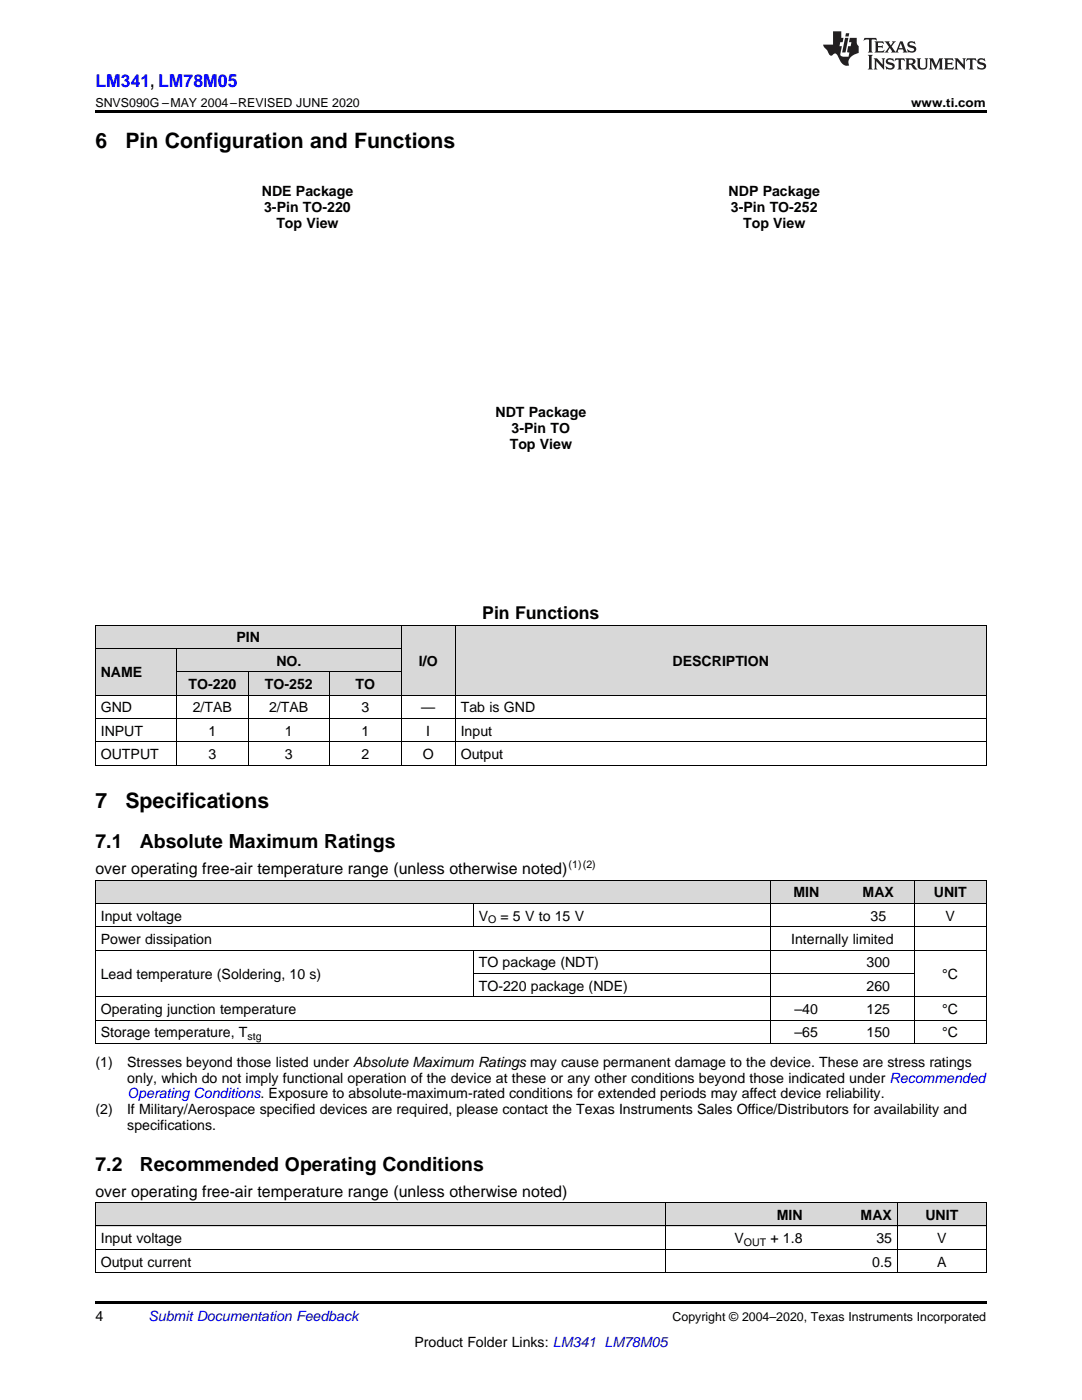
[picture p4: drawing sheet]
<svg xmlns="http://www.w3.org/2000/svg" width="216mm" height="279mm" viewBox="0 0 216 279" stroke-linecap="round" stroke-linejoin="round" font-family="sans-serif">
<defs><g id="words">
<g font-size="4.2">
<text x="19" y="29.6">6</text>
<text x="25" y="29.6">Pin Configuration and Functions</text>
<text x="19" y="161.2">7</text>
<text x="25" y="161.2">Specifications</text>
</g>
<g font-size="3.9">
<text x="19" y="169.3">7.1</text>
<text x="27.9" y="169.3">Absolute Maximum Ratings</text>
<text x="19" y="233.6">7.2</text>
<text x="27.9" y="233.6">Recommended Operating Conditions</text>
</g>
<text font-size="3.5" fill="#00f" x="19" y="17.3">LM341, LM78M05</text>
<text font-size="3.5" x="96.2" y="123.5">Pin Functions</text>
<g font-size="3.2">
<text x="19" y="174.4">over operating free-air temperature range (unless otherwise noted)</text>
<text x="19" y="238.8">over operating free-air temperature range (unless otherwise noted)</text>
</g>
<g font-size="2.8">
<text x="52.2" y="39.1">NDE Package</text>
<text x="145.4" y="39.1">NDP Package</text>
<text x="52.7" y="42.3">3-Pin TO-220</text>
<text x="55.1" y="45.4">Top View</text>
<text x="145.8" y="42.3">3-Pin TO-252</text>
<text x="148.3" y="45.5">Top View</text>
<text x="98.9" y="83.2">NDT Package</text>
<text x="101.7" y="89.5">Top View</text>
<text x="102.1" y="86.4">3-Pin TO</text>
<text x="47.2" y="128.2">PIN</text>
<text x="20.1" y="135.2">NAME</text>
<text x="37.6" y="137.5">TO-220</text>
<text x="52.8" y="137.5">TO-252</text>
<text x="55.1" y="132.9">NO.</text>
<text x="70.9" y="137.5">TO</text>
<text x="83.6" y="132.9">I/O</text>
<text x="134.2" y="132.9">DESCRIPTION</text>
<text x="20.1" y="142.2">GND</text>
<text x="38.5" y="142.2">2/TAB</text>
<text x="53.7" y="142.2">2/TAB</text>
<text x="72.1" y="142.2">3</text>
<text x="84" y="142.2">—</text>
<text x="91.9" y="142.2">Tab is GND</text>
<text x="20.1" y="146.8">INPUT</text>
<text x="41.6" y="146.8">1</text>
<text x="56.8" y="146.8">1</text>
<text x="72.1" y="146.8">1</text>
<text x="85.1" y="146.8">I</text>
<text x="91.9" y="146.8">Input</text>
<text x="20.1" y="151.5">OUTPUT</text>
<text x="41.6" y="151.5">3</text>
<text x="56.8" y="151.5">3</text>
<text x="72.1" y="151.5">2</text>
<text x="84.3" y="151.5">O</text>
<text x="91.9" y="151.5">Output</text>
<text x="158.3" y="179.1">MIN</text>
<text x="172.1" y="179.1">MAX</text>
<text x="186.3" y="179.1">UNIT</text>
<text x="20.1" y="183.7">Input voltage</text>
<text x="95.5" y="183.7">V</text>
<text x="99.9" y="183.7">= 5 V to 15 V</text>
<text x="173.7" y="183.7">35</text>
<text x="188.7" y="183.7">V</text>
<text x="20.1" y="188.4">Power dissipation</text>
<text x="157.9" y="188.4">Internally limited</text>
<text x="20.1" y="195.4">Lead temperature (Soldering, 10 s)</text>
<text x="95.5" y="193">TO package (NDT)</text>
<text x="95.5" y="197.7">TO-220 package (NDE)</text>
<text x="172.9" y="193">300</text>
<text x="172.9" y="197.7">260</text>
<text x="188" y="195.4">°C</text>
<text x="20.1" y="202.4">Operating junction temperature</text>
<text x="158.5" y="202.4">–40</text>
<text x="172.9" y="202.4">125</text>
<text x="188" y="202.4">°C</text>
<text x="20.1" y="207">Storage temperature, T</text>
<text x="158.5" y="207">–65</text>
<text x="172.9" y="207">150</text>
<text x="188" y="207">°C</text>
<text x="19" y="212.9">(1)</text>
<text x="25.4" y="212.9">Stresses beyond those listed under Absolute Maximum Ratings may cause permanent damage to the device. These are stress ratings</text>
<text x="25.4" y="216">only, which do not imply functional operation of the device at these or any other conditions beyond those indicated under Recommended</text>
<text x="19" y="222.4">(2)</text>
<text x="25.4" y="222.4">If Military/Aerospace specified devices are required, please contact the Texas Instruments Sales Office/Distributors for availability and</text>
<text x="25.4" y="225.6">specifications.</text>
<text x="155" y="243.5">MIN</text>
<text x="171.7" y="243.5">MAX</text>
<text x="184.6" y="243.5">UNIT</text>
<text x="20.1" y="248.1">Input voltage</text>
<text x="146.6" y="248.1">V</text>
<text x="153.7" y="248.1">+ 1.8</text>
<text x="174.9" y="248.1">35</text>
<text x="187" y="248.1">V</text>
<text x="20.1" y="252.8">Output current</text>
<text x="174.1" y="252.8">0.5</text>
<text x="187" y="252.8">A</text>
<text x="19" y="263.6">4</text>
<text x="82.7" y="268.9">Product Folder Links: LM341 LM78M05</text>
</g>
<text font-size="2.8" fill="#00f" x="25.4" y="219.2">Operating Conditions. Exposure to absolute-maximum-rated conditions for extended periods may affect device reliability.</text>
<text font-size="2.8" fill="#0000c8" x="29.6" y="263.6">Submit Documentation Feedback</text>
<g font-size="2.5">
<text x="19" y="21.4">SNVS090G –MAY 2004–REVISED JUNE 2020</text>
<text x="181.8" y="21.4">www.ti.com</text>
<text x="134.2" y="263.6">Copyright © 2004–2020, Texas Instruments Incorporated</text>
</g>
<g font-size="2.1">
<text x="113.5" y="173.1">(1)(2)</text>
<text x="97.4" y="184.3">O</text>
<text x="49.4" y="207.6">stg</text>
<text x="148.4" y="248.7">OUT</text>
</g>
</g></defs>
<g fill="#d8d8d8">
<path d="M19 240.1h113.8v4.6h-113.8z"/>
<path d="M132.8 240.1h28.5v4.6h-28.5z"/>
<path d="M161.3 240.1h17.8v4.6h-17.8z"/>
<path d="M179.1 240.1h17.7v4.6h-17.7z"/>
<path d="M19 175.7h75.5v4.6h-75.5z"/>
<path d="M94.5 175.7h59.2v4.6h-59.2z"/>
<path d="M153.7 175.7h14.4v4.6h-14.4z"/>
<path d="M168.1 175.7h14.4v4.6h-14.4z"/>
<path d="M182.5 175.7h14.3v4.6h-14.3z"/>
<path d="M80.1 124.8h10.8v14h-10.8z"/>
<path d="M90.9 124.8h105.9v14h-105.9z"/>
<path d="M19 129.5h16.2v9.3h-16.2z"/>
<path d="M35.2 134.1h14.4v4.7h-14.4z"/>
<path d="M49.6 134.1h16.1v4.7h-16.1z"/>
<path d="M65.7 134.1h14.4v4.7h-14.4z"/>
<path d="M35.2 129.5h14.4v4.6h-14.4z"/>
<path d="M49.6 129.5h16.1v4.6h-16.1z"/>
<path d="M65.7 129.5h14.4v4.6h-14.4z"/>
<path d="M19 124.8h16.2v4.7h-16.2z"/>
<path d="M35.2 124.8h14.4v4.7h-14.4z"/>
<path d="M49.6 124.8h16.1v4.7h-16.1z"/>
<path d="M65.7 124.8h14.4v4.7h-14.4z"/>
</g>
<path d="M19 22h177.8v.5h-177.8zM19 254h.2zM161.2 254h.1zM179 254h.1zM196.7 254h.1zM19 259.7h177.8v.5h-177.8z" fill="#000"/>
<g fill="none" stroke="#000" stroke-width=".2">
<path d="M19 138.7h177.8M19 129.4h61.1M19 124.8h177.8M19.1 124.8v28M35.2 129.5v23.3M35.2 134.1h44.9M49.5 134.1v18.7M65.7 134.1v18.7M80 124.8v28M90.8 124.8v28M196.8 124.8v28M19 152.7h177.8"/>
<path d="M19 148h177.8M19 143.4h177.8M19 175.6h177.8M19.1 175.7v32.6M153.7 175.7v32.6M182.4 175.7v32.6M196.8 175.7v32.6M19 198.9h177.8M19 189.6h177.8M19 184.9h177.8M19 180.3h177.8M94.4 180.3v4.7"/>
<path d="M94.4 189.7v9.3M94.5 194.3h88M19 208.2h177.8M19 203.6h177.8M19 254h177.8M19 249.3h177.8M19 244.7h177.8M19 240h177.8M19.1 240v14M132.8 240v14M179 240v14M196.8 240v14"/>
</g>
<g fill="#231f20">
<path d="M172.5 7.6l-.1 .5 .4-.2h.6v.1v2.1l-.2 .4h.9l-.2-.4v-2.1l.1-.1h.5l.5 .2-.2-.5zM174.5 8.3l.2 .3v1.5l-.2 .4h1.8l.2-.6a1.04 1.04 0 0 1-1.3 .2v-.7h.6l.3 .2v-.6l-.3 .2h-.6v-.6l.8-.1 .4 .3-.2-.5zM176.5 8.3l.9 1.1-.9 1.1h.8l-.2-.2 .4-.7 .5 .7-.2 .2h1.5l-.2-.2 .2-.4h.9l.1 .4-.2 .2h1l-.3-.3-.7-1.9h-.5l-.9 2-.8-1 .9-1h-.8l.1 .3-.4 .5-.3-.6 .1-.2zM179.7 8.6l.4 1h-.7zM181.3 8.4a.63 .63 0 0 0-.2 .7 .63 .63 0 0 0 .6 .4l.6 .2 .1 .2a.75 .75 0 0 1-.7 .4 .75 .75 0 0 1-.6-.5l.1 .7 .1-.1a1.11 1.11 0 0 0 1.5-.6 1.13 1.13 0 0 0-1.2-.8l-.1-.4a1.04 1.04 0 0 1 1.2 .2l-.2-.5-.2 .1-.4-.2zM173.2 10.9l.2 .4v2.2l-.2 .4h1l-.3-.4v-2.2l.3-.4zM174.3 11.6l.3 .4v1.5l-.3 .4h.8l-.2-.4v-1.3l1.5 1.7v-1.9l.2-.4h-.7l.2 .4v.9l-1.1-1.3zM177 11.8a.62 .62 0 0 0-.2 .7 .62 .62 0 0 0 .6 .4l.6 .1 .1 .3a.76 .76 0 0 1-.7 .3 .76 .76 0 0 1-.7-.4l.2 .7 .1-.1a1.11 1.11 0 0 0 1.5-.6 1.13 1.13 0 0 0-1.2-.8l-.1-.4a1.04 1.04 0 0 1 1.2 .2l-.2-.6-.2 .1-.5-.1zM178.7 11.6l-.2 .6a.61 .61 0 0 1 .8-.3v1.6l-.2 .4h.9l-.2-.4v-1.6a.63 .63 0 0 1 .7 .3l-.1-.6zM180.6 11.6l.3 .4v1.5l-.3 .4h1l-.2-.2-.1-.8 .6 .2a.76 .76 0 0 0 1.2 .7l-1-1a.58 .58 0 0 0 .6-.5 .58 .58 0 0 0-.5-.6zM181.4 11.9h.1a.45 .45 0 0 1 .5 .1 .45 .45 0 0 1 .1 .5l-.8 .2zM182.9 11.6l.2 .2a2.17 2.17 0 0 0 .3 1.9 .99 .99 0 0 0 1.6-.6v-1.1l.2-.4h-.7l.2 .2a1.92 1.92 0 0 1-.2 1.8 .6 .6 0 0 1-.9-.5v-1.1l.2-.4zM185.4 11.6l.2 .4v1.5l-.2 .4h.7l-.2-.4v-1.4l.8 1.8 .8-1.8v1.4l-.2 .4h.9l-.2-.4v-1.5l.2-.4h-.8l-.6 1.5-.6-1.5zM188.4 11.6l.2 .4v1.5l-.2 .4h1.8l.1-.6a1.04 1.04 0 0 1-1.2 .1v-.6h.5l.4 .2v-.6l-.4 .2h-.5v-.7h.8l.3 .3-.1-.6zM190.5 11.6l.2 .4v1.5l-.2 .4h.7l-.2-.4v-1.3l1.5 1.7v-1.9l.2-.4h-.7l.2 .4v.9l-1.1-1.3zM192.9 11.6l-.1 .6a.61 .61 0 0 1 .7-.3l.1 1.6-.3 .4h1l-.3-.4 .1-1.6a.63 .63 0 0 1 .7 .3l-.1-.6zM195.2 11.8a.62 .62 0 0 0-.2 .7 .62 .62 0 0 0 .6 .4l.6 .1 .1 .3a.76 .76 0 0 1-.7 .3 .76 .76 0 0 1-.6-.4l.1 .7 .1-.1a1.11 1.11 0 0 0 1.6-.6 1.13 1.13 0 0 0-1.3-.8l-.1-.4a1.04 1.04 0 0 1 1.2 .2l-.1-.6-.2 .1-.5-.1z"/>
<path d="M166.2 6.3v2.6h-1.9v.4l.8 .9a.91 .91 0 0 0 1 .8 .56 .56 0 0 1 .5-.3 .56 .56 0 0 1 .5 .3l.4 .8a1.53 1.53 0 0 0 1.9 1.2 1.54 1.54 0 0 1 1-2.1l.9-.3v-1.4a1.52 1.52 0 0 1-.4-1.6h-1.3l-.2 .8h.5l-.2 .8h-.5l-.1 1v.2l.4 .1-.2 .8a1.93 1.93 0 0 1-1.6-.3l.3-1.8h-.5l.2-.8h.4l.2-.8h-.4v-1.3zM168.6 7.6l-.6 2.9h.7l.6-2.9zM168.8 6.6l-.1 .7h.6l.2-.7z"/>
</g>
<use href="#words"/>
</svg>
